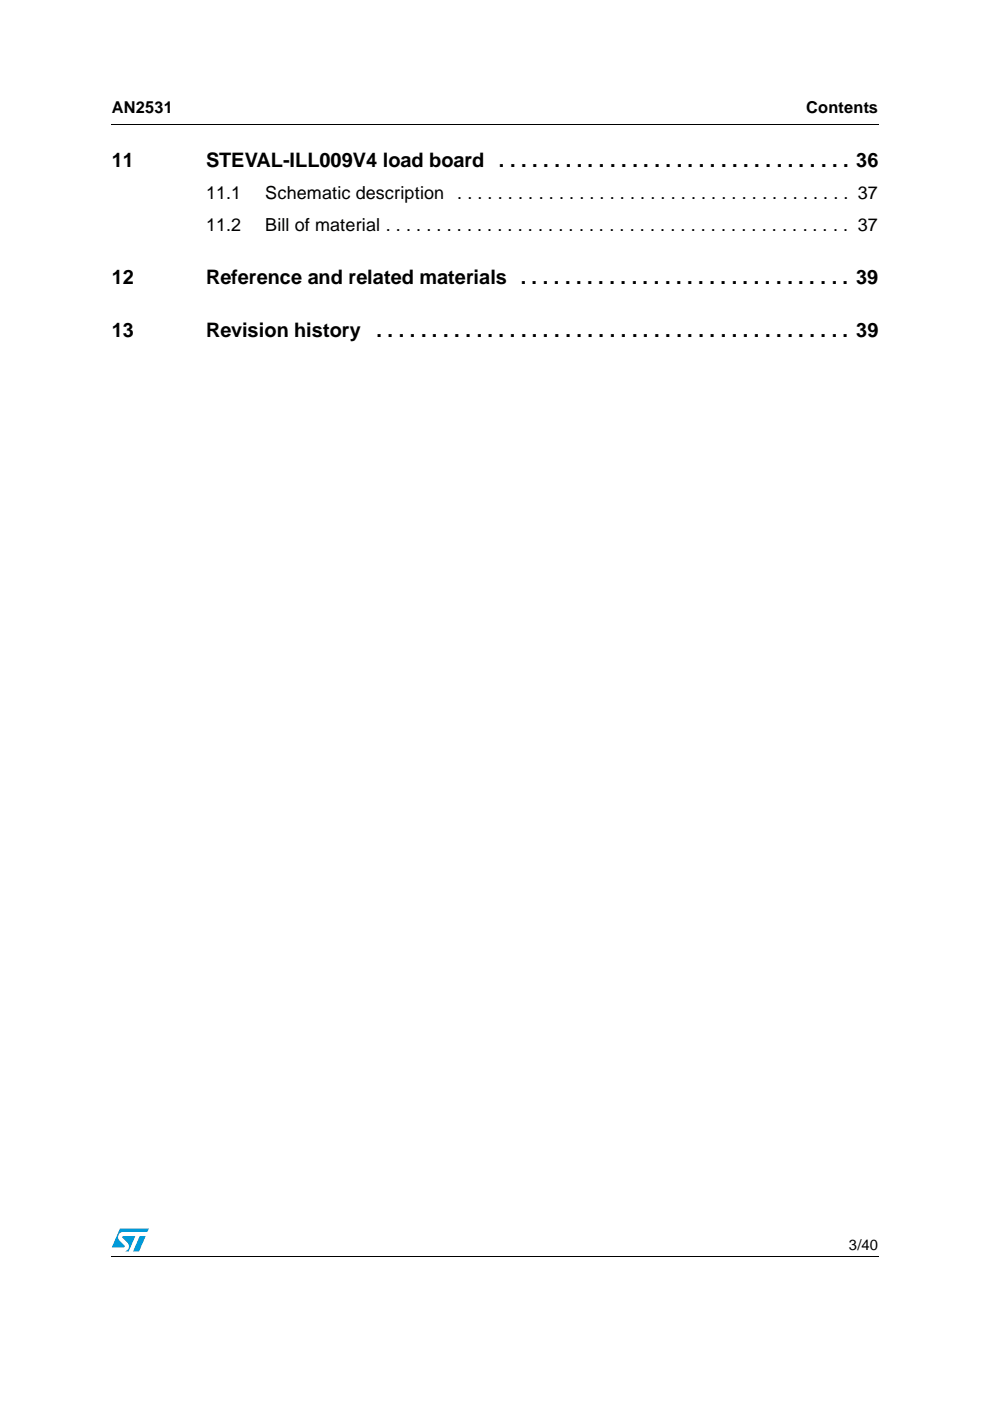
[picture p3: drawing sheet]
<svg xmlns="http://www.w3.org/2000/svg" width="210mm" height="297mm" viewBox="0 0 210 297" stroke-linecap="round" stroke-linejoin="round" font-family="sans-serif">
<defs><g id="words">
<g font-size="4.2">
<text x="23.7" y="35.4">11</text>
<text x="43.7" y="35.4">STEVAL-ILL009V4 load board</text>
<text x="105.8" y="35.4">. . . . . . . . . . . . . . . . . . . . . . . . . . . . . . . . 36</text>
<text x="23.7" y="60.1">12</text>
<text x="43.7" y="60.1">Reference and related materials . . . . . . . . . . . . . . . . . . . . . . . . . . . . . . 39</text>
<text x="23.7" y="71.4">13</text>
<text x="43.7" y="71.4">Revision history</text>
<text x="79.8" y="71.4">. . . . . . . . . . . . . . . . . . . . . . . . . . . . . . . . . . . . . . . . . . . 39</text>
</g>
<g font-size="3.8">
<text x="43.7" y="42.2">11.1</text>
<text x="56.2" y="42.2">Schematic description</text>
<text x="96.9" y="42.2">. . . . . . . . . . . . . . . . . . . . . . . . . . . . . . . . . . . . . . . 37</text>
<text x="43.7" y="48.9">11.2</text>
<text x="56.2" y="48.9">Bill of material . . . . . . . . . . . . . . . . . . . . . . . . . . . . . . . . . . . . . . . . . . . . . . 37</text>
</g>
<g font-size="3.5">
<text x="23.7" y="23.9">AN2531</text>
<text x="170.9" y="23.9">Contents</text>
</g>
<text font-size="3.1" x="180" y="265.1">3/40</text>
</g></defs>
<g fill="#009ad9">
<path d="M29.6 262.1h1.3l-1.4 3.2h-1.3z"/>
<path d="M25.4 260.5h6.2l-.3 .7h-5.2a1.11 1.11 0 0 0-1 .7 1.11 1.11 0 0 0 .3 1.2l1 1v.3l-2.7 .1z"/>
<path d="M26 262.1h2.7l-1.4 3.2h-.7a1.16 1.16 0 0 0 .4-1.8l-1-1.1z"/>
</g>
<path d="M23.6 26.2l.1 .2zM23.6 266.3l.1 .1z" fill="#000"/>
<path d="M23.7 26.3h162.6M23.7 266.4h162.6" fill="none" stroke="#000" stroke-width=".21"/>
<use href="#words"/>
</svg>
